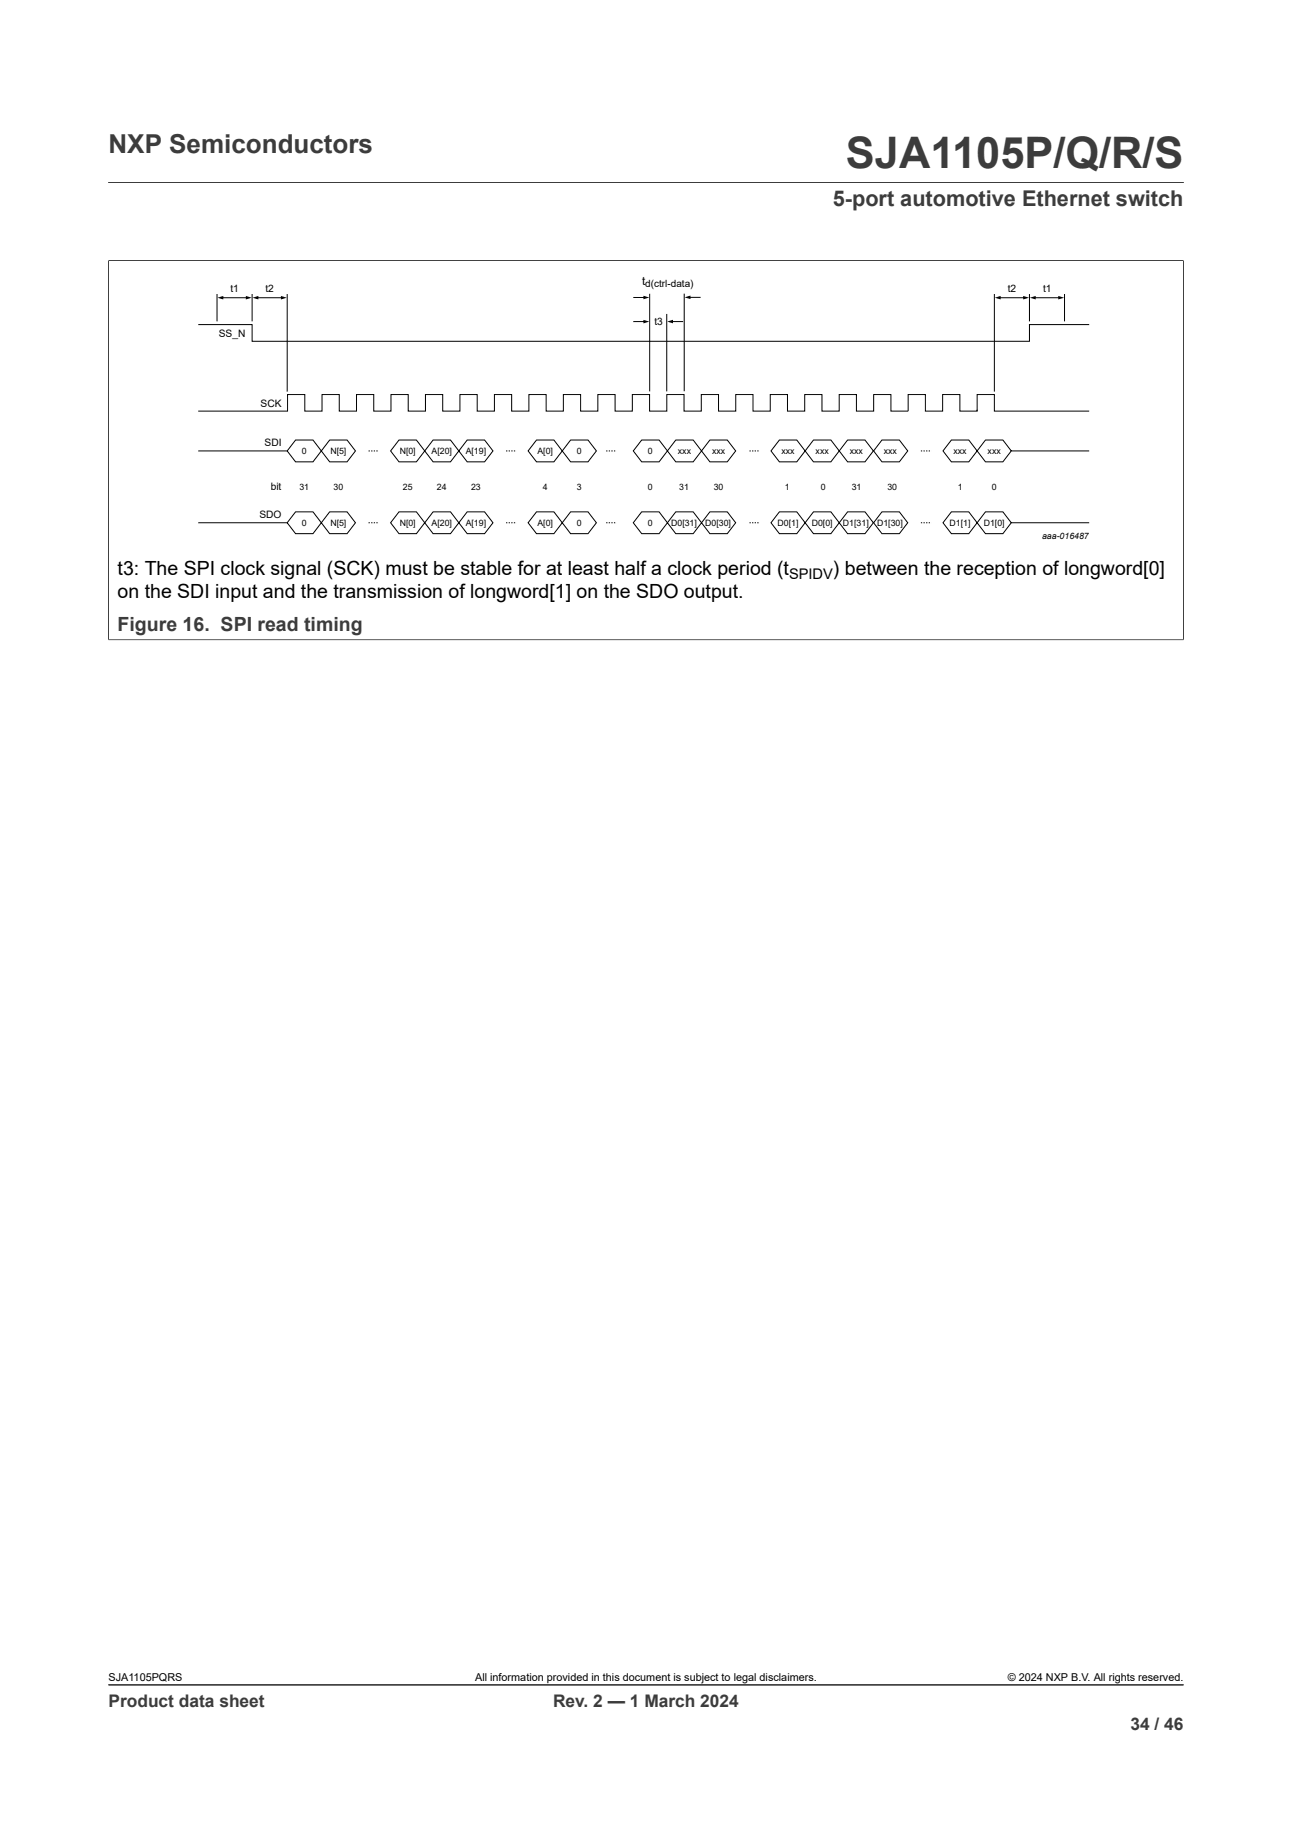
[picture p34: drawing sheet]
<svg xmlns="http://www.w3.org/2000/svg" width="210mm" height="297mm" viewBox="0 0 210 297" stroke-linecap="round" stroke-linejoin="round" font-family="sans-serif">
<defs><g id="words">
<text font-size="7.1" fill="#3c3c3c" x="137.5" y="27.2">SJA1105P/Q/R/S</text>
<text font-size="4.2" fill="#3c3c3c" x="17.6" y="24.8">NXP Semiconductors</text>
<text font-size="3.5" fill="#3c3c3c" x="135.4" y="33.5">5-port automotive Ethernet switch</text>
<g font-size="3.2">
<text x="19.1" y="93.4">t3: The SPI clock signal (SCK) must be stable for at least half a clock period (t</text>
<text x="135.4" y="93.4">) between the reception of longword[0]</text>
<text x="19.1" y="97.2">on the SDI input and the transmission of longword[1] on the SDO output.</text>
</g>
<text font-size="3.2" fill="#3c3c3c" x="19.1" y="102.4">Figure 16. SPI read timing</text>
<g font-size="2.8" fill="#3c3c3c">
<text x="17.6" y="277.3">Product data sheet</text>
<text x="89.9" y="277.3">Rev. 2 — 1 March 2024</text>
<text x="183.7" y="281">34 / 46</text>
</g>
<text font-size="2.4" x="128.3" y="94">SPIDV</text>
<text font-size="1.9" x="104.4" y="46.3">t</text>
<g font-size="1.8">
<text x="17.6" y="273.1">SJA1105PQRS</text>
<text x="77.2" y="273.1">All information provided in this document is subject to legal disclaimers.</text>
<text x="163.8" y="273.1">© 2024 NXP B.V. All rights reserved.</text>
</g>
<g font-size="1.7">
<text x="37.4" y="47.4">t1</text>
<text x="43.1" y="47.4">t2</text>
<text x="163.8" y="47.4">t2</text>
<text x="169.5" y="47.4">t1</text>
<text x="106.4" y="52.8">t3</text>
<text x="35.6" y="54.7">SS_N</text>
<text x="42.4" y="66.1">SCK</text>
<text x="43" y="72.5">SDI</text>
<text x="44" y="79.7">bit</text>
<text x="42.2" y="84.1">SDO</text>
</g>
<text font-size="1.6" x="104.9" y="46.7">d(ctrl-data)</text>
<g font-size="1.4">
<text x="49.1" y="73.8">0</text>
<text x="53.7" y="73.8">N[5]</text>
<text x="65" y="73.8">N[0]</text>
<text x="70.2" y="73.8">A[20]</text>
<text x="75.7" y="73.8">A[19]</text>
<text x="87.4" y="73.8">A[0]</text>
<text x="93.8" y="73.8">0</text>
<text x="105.3" y="73.8">0</text>
<text x="110.2" y="73.8">xxx</text>
<text x="115.7" y="73.8">xxx</text>
<text x="127" y="73.8">xxx</text>
<text x="132.6" y="73.8">xxx</text>
<text x="138.1" y="73.8">xxx</text>
<text x="143.7" y="73.8">xxx</text>
<text x="155" y="73.8">xxx</text>
<text x="160.5" y="73.8">xxx</text>
<text x="48.7" y="79.6">31</text>
<text x="54.2" y="79.6">30</text>
<text x="65.5" y="79.6">25</text>
<text x="71" y="79.6">24</text>
<text x="76.6" y="79.6">23</text>
<text x="88.2" y="79.6">4</text>
<text x="93.8" y="79.6">3</text>
<text x="105.3" y="79.6">0</text>
<text x="110.4" y="79.6">31</text>
<text x="116" y="79.6">30</text>
<text x="127.5" y="79.6">1</text>
<text x="133.4" y="79.6">0</text>
<text x="138.4" y="79.6">31</text>
<text x="144.2" y="79.6">30</text>
<text x="155.7" y="79.6">1</text>
<text x="161.2" y="79.6">0</text>
<text x="49.1" y="85.5">0</text>
<text x="53.7" y="85.5">N[5]</text>
<text x="65" y="85.5">N[0]</text>
<text x="70.2" y="85.5">A[20]</text>
<text x="75.7" y="85.5">A[19]</text>
<text x="87.4" y="85.5">A[0]</text>
<text x="93.8" y="85.5">0</text>
<text x="105.3" y="85.5">0</text>
<text x="109.1" y="85.5">D0[31]</text>
<text x="114.6" y="85.5">D0[30]</text>
<text x="126.4" y="85.5">D0[1]</text>
<text x="131.9" y="85.5">D0[0]</text>
<text x="137" y="85.5">D1[31]</text>
<text x="142.6" y="85.4">D1[30]</text>
<text x="154.4" y="85.5">D1[1]</text>
<text x="159.9" y="85.5">D1[0]</text>
<text x="169.4" y="87.6">aaa-016487</text>
</g>
</g></defs>
<path d="M17.6 29.7h174.8M17.6 42.3h174.8M17.6 42.3v61.7M192.4 42.3v61.7M17.6 103.9h174.8M17.6 273.8h174.8" fill="none" stroke="#3c3c3c" stroke-width=".16"/>
<g fill="none" stroke="#000" stroke-width=".16">
<path d="M32.2 52.7h8.8v2.7h126.3v-2.7h9.7M35.3 47.9v4.2M36.1 48.4h4.1M41 47.9v4.2M41.8 48.4h4.1M46.7 47.9v15.6M103 48.3h1.8M103 52.3h1.8M105.6 47.8v15.7M108.4 51.1v12.4M109.2 52.3h1.8M111.2 47.8v15.7"/>
<path d="M112 48.3h1.8M161.6 47.9v15.6M162.5 48.4h4M167.3 47.9v4.2M168.2 48.4h4M173 47.9v4.2M32.2 73.3h14.5l1.3-1.8h2.9l2.7 3.5h2.8l1.4-1.7-1.4-1.8h-2.8l-2.7 3.5h-2.9l-1.3-1.7M64.9 71.5h2.8l2.7 3.5h2.8l2.7-3.5h2.9l1.3 1.8-1.3 1.7h-2.9l-2.7-3.5h-2.8l-2.7 3.5h-2.8l-1.4-1.7zM87.2 71.5l-1.4 1.8 1.4 1.7h2.8l2.7-3.5h2.9l1.3 1.8-1.3 1.7h-2.9l-2.7-3.5zM104.3 71.5h2.8l2.7 3.5h2.9l2.7-3.5h2.8l1.4 1.8-1.4 1.7h-2.8l-2.7-3.5h-2.9l-2.7 3.5h-2.8l-1.4-1.7zM126.7 71.5h2.8l2.7 3.5h2.9l2.7-3.5h2.8l1.4 1.8-1.4 1.7h-2.8l-2.7-3.5h-2.9l-2.7 3.5h-2.8l-1.4-1.7zM141.9 73.2l1.4 1.8h2.9l1.3-1.7-1.3-1.8h-2.9l-1.3 1.8"/>
<path d="M158.8 66.6v.2h-2.8v-2.7h-2.8v2.7h-2.8v-2.7h-2.8v2.7h-2.8v-2.7h-2.8v2.7h-2.8v-2.7h-2.8v2.7h-2.8v-2.7h-2.8v2.7h-2.8v-2.7h-2.8v2.7h-2.8v-2.7h-2.8v2.7h-2.8v-2.7h-2.8v2.7h-2.8v-2.7h-2.8v2.7h-2.8v-2.7h-2.8v2.7h-2.8v-2.7h-2.8v2.7h-2.8v-2.7h-2.8v2.7h-2.8v-2.7h-2.8v2.7h-2.8v-2.7h-2.8v2.7h-2.8v-2.7h-2.8v2.7h-2.8v-2.7h-2.8v2.7h-2.8v-2.7h-2.8v2.7h-2.9v-2.7h-2.8v2.7h-2.8v-2.7h-2.8v2.7h-2.8v-2.7h-2.8v2.7h-14.5M158.8 66.8v-2.7h2.8v2.7h15.4M164.4 73.3l-1.4-1.8h-2.8l-2.7 3.5h-2.9l-1.3-1.7 1.3-1.8h2.9l2.7 3.5h2.8l1.4-1.7h12.6M32.2 84.9h14.5l1.3-1.7h2.9l2.7 3.5h2.8l1.4-1.8-1.4-1.7h-2.8l-2.7 3.5h-2.9l-1.3-1.8M64.9 83.2h2.8l2.7 3.5h2.8l2.7-3.5h2.9l1.3 1.7-1.3 1.8h-2.9l-2.7-3.5h-2.8l-2.7 3.5h-2.8l-1.4-1.8zM87.2 83.2l-1.4 1.7 1.4 1.8h2.8l2.7-3.5h2.9l1.3 1.7-1.3 1.8h-2.9l-2.7-3.5zM104.3 83.2h2.8l2.7 3.5h2.9l2.7-3.5h2.8l1.4 1.7-1.4 1.8h-2.8l-2.7-3.5h-2.9l-2.7 3.5h-2.8l-1.4-1.8zM126.7 83.2h2.8l2.7 3.5h2.9l2.7-3.5h2.8l1.4 1.7-1.4 1.8h-2.8l-2.7-3.5h-2.9l-2.7 3.5h-2.8l-1.4-1.8zM141.9 84.8l1.4 1.9h2.9l1.3-1.8-1.3-1.7h-2.9l-1.3 1.7M164.4 84.9l-1.4-1.7h-2.8l-2.7 3.5h-2.9l-1.3-1.8 1.3-1.7h2.9l2.7 3.5h2.8l1.4-1.8h12.6"/>
</g>
<path d="M59.9 73.3h1.7M82.3 73.3h1.6M98.5 73.3h1.7M121.8 73.3h1.7M149.7 73.3h1.7M59.9 84.9h1.7M82.3 84.9h1.6M98.5 84.9h1.7M121.8 84.9h1.7M149.7 84.9h1.7" fill="none" stroke="#000" stroke-width=".16" stroke-dasharray=".2 .2" stroke-linecap="butt"/>
<path d="M35.3 48.4l1-.3v.6zM40 48.1l.9 .3-.9 .3zM41 48.4l1-.3v.6zM45.7 48.1l.9 .3-.9 .3zM104.6 48.1l.9 .2-.9 .3zM104.6 52l.9 .3-.9 .2zM108.4 52.3l1-.3v.5zM111.3 48.3l.9-.3v.6zM161.7 48.4l.9-.3v.6zM166.3 48.1l1 .3-1 .3zM167.4 48.4l.9-.3v.6zM172 48.1l1 .3-1 .3z" fill="#000"/>
<use href="#words"/>
</svg>
